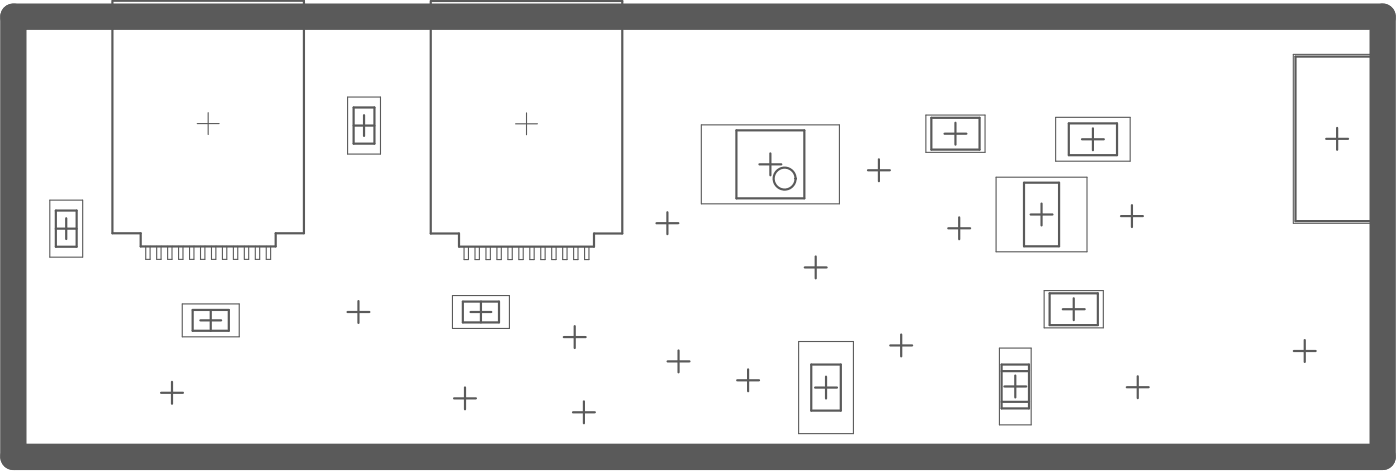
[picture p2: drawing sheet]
<svg xmlns="http://www.w3.org/2000/svg" width="213mm" height="72mm" viewBox="0 0 213 72" stroke-linecap="round" stroke-linejoin="round" font-family="sans-serif">
<g fill="none" stroke="#5a5a5a" stroke-width=".33">
<path d="M17.1 .1v35.3h4.3v2h20.5v-2h4.3v-35.3h-29M53.7 19.1h3.2M53.7 16.3h3.2v5.5h-3.2zM55.3 17.5v3.1M65.4 .1v35.3h4.3v2h20.6v-2h4.3v-35.3h-29.1M111.9 19.8h10.3v10.3h-10.3zM141.5 17.9h7.3v4.8h-7.3zM145.2 18.6v3.4M162.4 18.7h7.3v4.8h-7.3zM166.1 19.5v3.3M196.8 8.6h12.7v24.9h-12.7zM203.2 19.4v3.3"/>
<path d="M8.5 34.7h3.1M8.5 31.9h3.1v5.5h-3.1zM10.1 33.1v3.2M99.7 33.9h3.4M101.4 32.2v3.3M115.4 24.9h3.3M117.1 23.3v3.3M123.9 38.9v3.3M131.9 25.8h3.3M133.5 24.2v3.3M143.5 20.3h3.3M144.1 34.6h3.3"/>
<path d="M145.7 33v3.3M155.6 27.7h5.3v9.7h-5.3zM156.6 32.5h3.3M158.3 30.9v3.3M164.4 21.1h3.3M170.3 32.8h3.4M172 31.1v3.4M201.5 21.1h3.3M24.5 59.6h3.3M26.1 57.9v3.4M29.3 47h5.5v3.2h-5.5zM30.4 48.6h3.2"/>
<path d="M32 47v3.2M52.8 47.3h3.3M54.5 45.7v3.3M70.3 45.8h5.5v3.1h-5.5zM70.7 58.8v3.3M71.5 47.3h3.2M73.1 45.8v3.1M85.7 51.1h3.3M87.3 49.5v3.3M101.4 54.8h3.4M103.1 53.2v3.3M112 57.7h3.3"/>
<path d="M113.7 56v3.4M122.3 40.6h3.3M123.3 55.3h4.5v7h-4.5zM123.8 58.8h3.4M125.5 57.1v3.4M135.3 52.4h3.3M136.9 50.7v3.4M152.2 56.3h4.2M152.2 55.3h4.2v6.7h-4.2zM152.6 58.6h3.3M154.3 57v3.3M159.5 44.5h7.3v4.8h-7.3z"/>
<path d="M161.5 46.9h3.3M163.2 45.3v3.3M171.2 58.8h3.3M172.9 57.1v3.3M196.6 53.3h3.3M198.3 51.6v3.3M69 60.4h3.3M87.1 62.6h3.3M88.7 60.9v3.3M152.2 61h4.2"/>
<circle cx="119.2" cy="27.1" r="1.66"/>
</g>
<g fill="none" stroke="#5a5a5a" stroke-width=".17">
<path d="M30 18.8h3.3M31.6 17.1v3.3M52.8 14.7h5v8.7h-5zM78.3 18.8h3.4M80 17.1v3.4M106.6 18.9h20.9v12h-20.9zM140.7 17.5h9v5.6h-9zM160.4 17.8h11.3v6.7h-11.3zM196.5 8.3h13.3v25.6h-13.3zM7.6 30.4h5v8.6h-5zM22.1 37.4v2h.7v-2M23.8 37.4v2h.7v-2"/>
<path d="M25.5 37.4v2h.6v-2M27.1 37.4v2h.7v-2M28.8 37.4v2h.7v-2M30.5 37.4v2h.6v-2M32.1 37.4v2h.7v-2M33.8 37.4v2h.7v-2M35.5 37.4v2h.6v-2M37.1 37.4v2h.7v-2M38.8 37.4v2h.7v-2M40.5 37.4v2h.6v-2M70.5 37.4v2h.7v-2M72.2 37.4v2h.6v-2"/>
<path d="M73.8 37.4v2h.7v-2M75.5 37.4v2h.7v-2M77.2 37.4v2h.6v-2M78.8 37.4v2h.7v-2M80.5 37.4v2h.7v-2M82.2 37.4v2h.6v-2M83.8 37.4v2h.7v-2M85.5 37.4v2h.7v-2M87.2 37.4v2h.6v-2M88.8 37.4v2h.7v-2M151.3 26.9h13.9v11.3h-13.9zM27.7 46.1h8.7v5h-8.7z"/>
<path d="M68.7 44.8h8.7v5h-8.7zM121.4 51.8h8.3v14h-8.3zM151.9 52.8h4.8v11.7h-4.8zM158.7 44.1h8.9v5.6h-8.9z"/>
</g>
<path d="M2 2.5h208.1v66.8h-208.1z" fill="none" stroke="#5a5a5a" stroke-width="4"/>
</svg>
